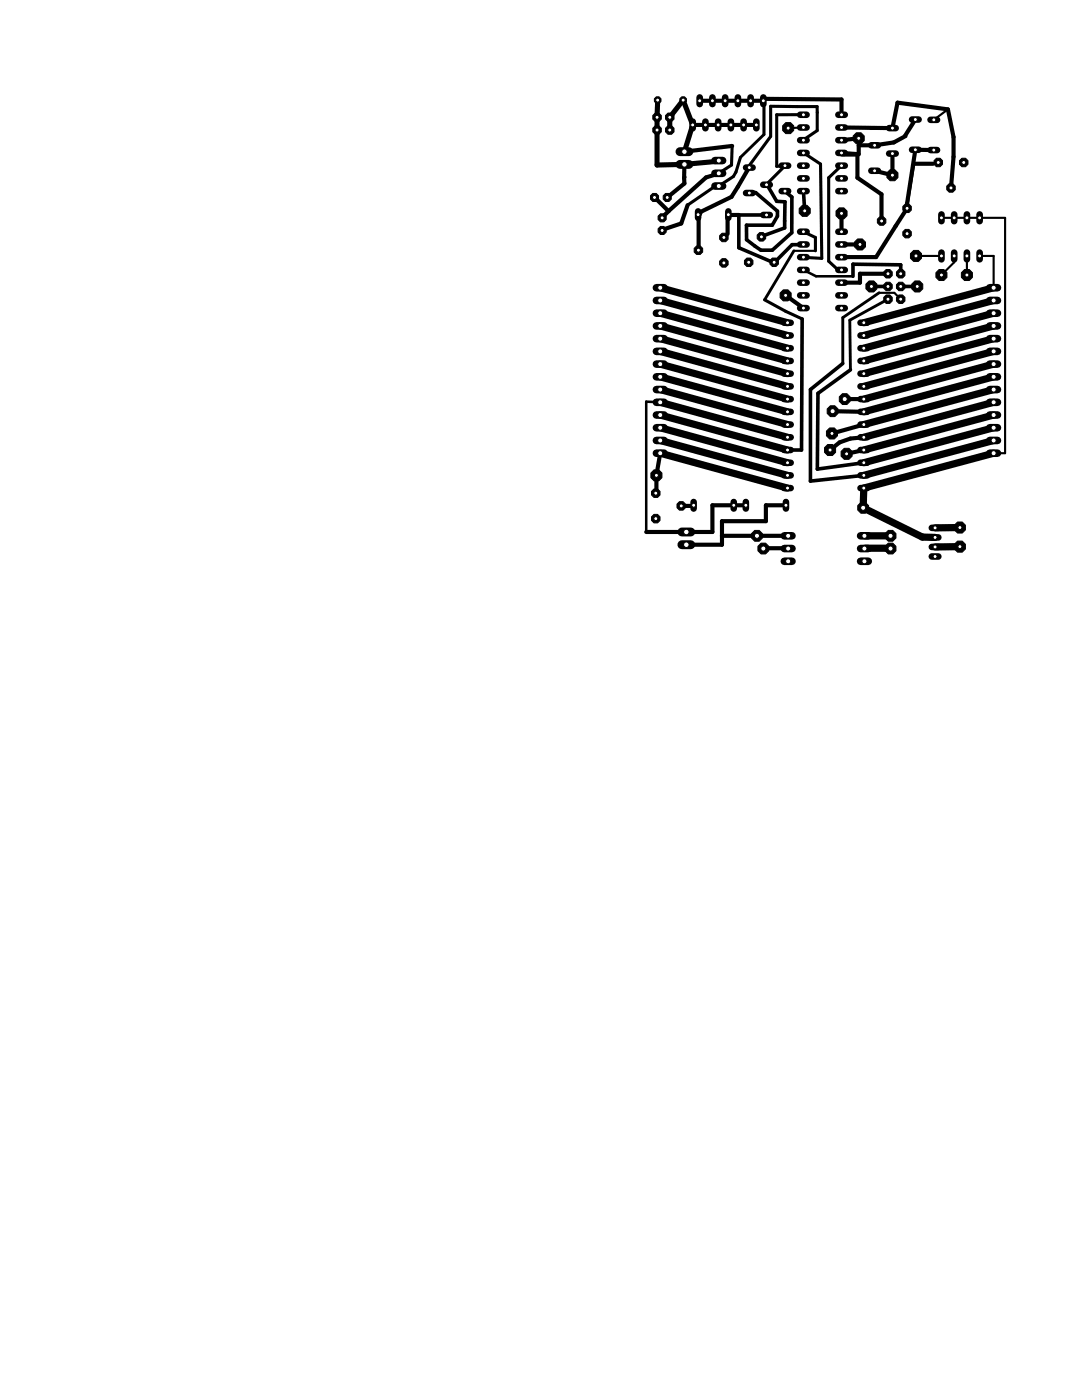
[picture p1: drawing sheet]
<svg xmlns="http://www.w3.org/2000/svg" width="216mm" height="279mm" viewBox="0 0 216 279" stroke-linecap="round" stroke-linejoin="round" font-family="sans-serif">
<g fill="none" stroke="#000" stroke-width="1.4">
<path d="M131.7 60l25.4 7M131.7 57.4l25.4 7M198.3 60l-25.9 7M198.3 57.4l-25.9 7M131.7 77.7l25.4 7M131.7 75.2l25.4 7M131.7 72.7l25.4 7M131.7 70.1l25.4 7M131.7 67.6l25.4 7M131.7 65l25.4 7M131.7 62.5l25.4 7M198.3 77.7l-25.9 7"/>
<path d="M198.3 72.7l-25.9 7M198.3 70.1l-25.9 7M198.3 67.6l-25.9 7M198.3 65l-25.9 7M198.3 62.5l-25.9 7M198.3 75.2l-25.9 7M131.7 87.9l25.4 7M131.7 85.4l25.4 7M131.7 82.8l25.4 7M131.7 90.4l25.4 7M131.7 80.3l25.4 7M198.3 87.9l-25.9 7"/>
<path d="M198.3 85.4l-25.9 7M198.3 82.8l-25.9 7M198.3 80.3l-25.9 7M198.3 90.4l-25.9 7-.2 3.9 11.8 5.9 2.6 .1M172.6 109.4h5.1M172.6 106.9h5.1M191.5 105.3h-4.9M191.5 109.1l-4.9 .1"/>
</g>
<path d="M153.1 37l1.9 3.2 1.6 .1v5.2l-4.7 1.8M156.7 38.3l1.3 1v7.1l-3.9 3.5h-2.3l-2.8-2.1-.1-2.9h5.2l1-1.8v-1l-4.3-3.7h-1.5l.2 .1M160.3 38.1l.3 4M153 42.9h-5.6v6.5l6.7 2.9M160.2 48.8h-2.1l-3.5 3.5M173.9 57.2h3.3M179.7 54.6v-1.7l-9.5-.2v2.4M179.7 57.2h3.3M160.1 63.6l-.2 26.2h-2.8M168.2 72.5l-6.5 5.2v18.3l10.7-1.1M169.7 73.8l-6.5 4.7-.1 15.1 9.3-1.2" fill="none" stroke="#000" stroke-width=".72"/>
<g fill="none" stroke="#000" stroke-width=".61">
<path d="M152.4 19.7v7.1M136.7 35.3l-.2 .2M143.4 37.3h-.9l-5.3 3.6M143.4 32v.2M146.1 29.1l-.1 3.8-2.6 1.7M147.7 31.4l-.8 2.9-.6 .9-2.9 1.9M156.6 33.2l-3.6 3.6M160.2 22.9h-5.2v10.3l1.6-.1M160.4 27.9l2.7-1.8-.1-4.8-9.2-.1v6l-4.5 6.1M160.4 30.5l3.3 2.2 .3 18.9-3.5-.2M167.8 33.2l-2.4 2.3v16.6l1.7 1.7M180.6 27.1l.1 .1"/>
<path d="M152.6 59.8l4.2 2.3 3.3 1.5M160.3 46.2l2.4 1.2v2.7"/>
</g>
<path d="M152.4 26.8l-4.7 4.6M158.4 50.1l-5.8 9.7M175.4 58.4l-7.2 5v9.1M177.2 59.7l-7.6 4.2 .1 9.9" fill="none" stroke="#000" stroke-width=".57"/>
<g fill="none" stroke="#000" stroke-width=".42">
<path d="M152.4 19.7l-.1 .4M130.6 39.4h.1M143.4 37.1v.2M143.4 34.6h.1M149.1 33.3l.4 .1-.2-.1M153 36.8l.1 .2M156.6 38.1l.1 .2M156.7 33l-.1 .2M160.2 22.9h.1M160.3 25.4l-3 .2M160.3 30.5h.1M160.4 27.9l-.1 .1"/>
<path d="M167.8 25.4h.1M167.9 30.5l.1 .3M167.9 33.1l-.1 .1M178.1 25.6l-4.4 .1M182.4 32.7l-1.4 8.9M187.2 32.4l-1 .3M189.1 21.8l-2.8 2.1M132.1 45.9v.1M132.1 43.4v.1M139.4 42.9l-.1-.1 .3 .1M139.4 49.8v.1M145.2 46.7l-.7 .6"/>
<path d="M145.3 42.8l.2 .1M154.1 52.3h.5M158.4 50.1h4.3M160.3 48.8h-.1M160.3 51.3l.2 .1M167.1 53.8l.8 .1M168 51.3h-.1M175.4 58.4h3.1l1.2 1.3M175.9 44v.1M182.8 51.1h5.1M187.9 43.5h12.7v46.9h-2.3M190.4 51.1v1.2l-2.5 2.6"/>
<path d="M192.9 51.1v3.8M195.5 51.1h2.8v6.3M168.6 79.5v.2M198.3 72.7l.2 .1M130.9 98.4h.1M138.4 100.8v.2M146.4 100.8h2.4M151 106.9h.1M152.4 109.4l-.1 .1M157.2 106.9h.1M157.2 109.4l.1 .1M172.5 106.9h.1"/>
<path d="M172.6 109.4l-.1 .1M177.7 106.9v.1M177.7 109.4v.1"/>
</g>
<g fill="none" stroke="#000" stroke-width=".83">
<path d="M152.4 19.7l15.5 .2v3M130.7 39.4l2.7 2.7M136.6 32.8v3.8l-3.5 2.8M138.2 24.9h12.7M139.6 20.1h12.7M143.4 34.6l-2.5 .8-7.5 6.7M146.1 29.1l-9.5 1.2M149.1 33.3v.7l-3.1 5.3-6.2 3-.2 .6M167.8 25.4l10.3 .2 1-5.1 10 1.3 1.2 5.5v4l-.5 6.2M168 30.8h3.1v4.7l4.8 3.3v5.2M171.3 27.6l-3.4 .4M178.1 30.6v4.4l-3.6-.9"/>
<path d="M180.7 27.2l-2.3 1.2-3.9 .6h-3.2v1.8l-3.4-.3M182.4 32.7h3.8M182.6 23.9l-2 3.2M186.3 30l-3.7-.1-1.6 10.7v1l-6.2 9.7h-6.8M133.4 42.1l-1.3 1.3M137.2 40.9l-1.3 3.7-3.8 1.3M139.4 42.9v6.9M144.5 47.3l-.1 .1M145.3 42.8l-.1 .1v3.8M145.5 42.9h1.9M156.8 58.9l3.5 2.6M167.9 42.6v3.6"/>
<path d="M167.9 48.8h3.7M177.2 54.6h-5.6v1.8h-3.7M168.6 79.7h3.8M131 95v3.4M131.7 90.4l-.7 4.5M166.1 82.1l6.3 .1M172.4 84.7l-6.4 1.8M172.4 89.8l-3.5 .8M172.4 87.3l-2.7 .2-2.2 .8-1.9 1.5M135.9 101h2.5M144.1 106.9h6.9M148.8 100.8h-6.6v5.4h-13.3"/>
<path d="M151.1 106.9h6.1M152.4 109.4h4.8M156.8 100.8h-4v3.2h-8.7v4.7h-7.2"/>
</g>
<path d="M131.2 20l-.1 12.9 5.5-.1 6.8-.6M133.6 26v-2.6l2.7-3.4 1.9 4.9-1.6 5.4" fill="none" stroke="#000" stroke-width="1"/>
<path d="M160.3 53.9l2.5 1.2h7.4M131.7 80.3l-2.8-.1v26" fill="none" stroke="#000" stroke-width=".51"/>
<circle cx="133.1" cy="39.4" r=".87" fill="#000" stroke="#000" stroke-width=".2"/>
<circle cx="133.1" cy="39.4" r=".4" fill="#fff" stroke="#000" stroke-width=".2"/>
<circle cx="130.6" cy="39.4" r=".87" fill="#000" stroke="#000" stroke-width=".2"/>
<circle cx="130.6" cy="39.4" r=".4" fill="#fff" stroke="#000" stroke-width=".2"/>
<circle cx="132.1" cy="43.5" r=".87" fill="#000" stroke="#000" stroke-width=".2"/>
<circle cx="132.1" cy="43.5" r=".4" fill="#fff" stroke="#000" stroke-width=".2"/>
<circle cx="132.1" cy="46" r=".87" fill="#000" stroke="#000" stroke-width=".2"/>
<circle cx="132.1" cy="46" r=".4" fill="#fff" stroke="#000" stroke-width=".2"/>
<circle cx="131.2" cy="20" r=".71" fill="#000" stroke="#000" stroke-width=".2"/>
<circle cx="131.2" cy="20" r=".4" fill="#fff" stroke="#000" stroke-width=".2"/>
<circle cx="136.3" cy="20" r=".71" fill="#000" stroke="#000" stroke-width=".2"/>
<circle cx="136.3" cy="20" r=".4" fill="#fff" stroke="#000" stroke-width=".2"/>
<path d="M159.7 46.2h1.3" fill="none" stroke="#000" stroke-width="1.3"/>
<circle cx="160.3" cy="46.2" r=".4" fill="#fff" stroke="#000" stroke-width=".2"/>
<path d="M167.3 46.2h1.3" fill="none" stroke="#000" stroke-width="1.3"/>
<circle cx="167.9" cy="46.2" r=".4" fill="#fff" stroke="#000" stroke-width=".2"/>
<path d="M159.7 48.8h1.3" fill="none" stroke="#000" stroke-width="1.3"/>
<circle cx="160.3" cy="48.8" r=".4" fill="#fff" stroke="#000" stroke-width=".2"/>
<path d="M159.7 51.3h1.3" fill="none" stroke="#000" stroke-width="1.3"/>
<circle cx="160.3" cy="51.3" r=".4" fill="#fff" stroke="#000" stroke-width=".2"/>
<path d="M159.7 53.9h1.3" fill="none" stroke="#000" stroke-width="1.3"/>
<circle cx="160.3" cy="53.9" r=".4" fill="#fff" stroke="#000" stroke-width=".2"/>
<path d="M159.7 56.4h1.3" fill="none" stroke="#000" stroke-width="1.3"/>
<circle cx="160.3" cy="56.4" r=".4" fill="#fff" stroke="#000" stroke-width=".2"/>
<path d="M159.7 58.9h1.3" fill="none" stroke="#000" stroke-width="1.3"/>
<circle cx="160.3" cy="58.9" r=".4" fill="#fff" stroke="#000" stroke-width=".2"/>
<path d="M159.7 61.5h1.3" fill="none" stroke="#000" stroke-width="1.3"/>
<circle cx="160.3" cy="61.5" r=".4" fill="#fff" stroke="#000" stroke-width=".2"/>
<path d="M167.3 48.8h1.3" fill="none" stroke="#000" stroke-width="1.3"/>
<circle cx="167.9" cy="48.8" r=".4" fill="#fff" stroke="#000" stroke-width=".2"/>
<path d="M167.3 51.3h1.3" fill="none" stroke="#000" stroke-width="1.3"/>
<circle cx="167.9" cy="51.3" r=".4" fill="#fff" stroke="#000" stroke-width=".2"/>
<path d="M167.3 53.9h1.3" fill="none" stroke="#000" stroke-width="1.3"/>
<circle cx="167.9" cy="53.9" r=".4" fill="#fff" stroke="#000" stroke-width=".2"/>
<path d="M167.3 56.4h1.3" fill="none" stroke="#000" stroke-width="1.3"/>
<circle cx="167.9" cy="56.4" r=".4" fill="#fff" stroke="#000" stroke-width=".2"/>
<path d="M167.3 58.9h1.3" fill="none" stroke="#000" stroke-width="1.3"/>
<circle cx="167.9" cy="58.9" r=".4" fill="#fff" stroke="#000" stroke-width=".2"/>
<path d="M167.3 61.5h1.3" fill="none" stroke="#000" stroke-width="1.3"/>
<circle cx="167.9" cy="61.5" r=".4" fill="#fff" stroke="#000" stroke-width=".2"/>
<path d="M142.7 32h1.5" fill="none" stroke="#000" stroke-width="1.5"/>
<circle cx="143.4" cy="32" r=".51" fill="#fff" stroke="#000" stroke-width=".2"/>
<path d="M142.7 34.6h1.5" fill="none" stroke="#000" stroke-width="1.5"/>
<circle cx="143.4" cy="34.6" r=".51" fill="#fff" stroke="#000" stroke-width=".2"/>
<path d="M142.7 37.1h1.5" fill="none" stroke="#000" stroke-width="1.5"/>
<circle cx="143.4" cy="37.1" r=".51" fill="#fff" stroke="#000" stroke-width=".2"/>
<circle cx="177.7" cy="106.9" r="1.17" fill="#000" stroke="#000" stroke-width=".2"/>
<circle cx="177.7" cy="106.9" r=".51" fill="#fff" stroke="#000" stroke-width=".2"/>
<circle cx="177.7" cy="109.5" r="1.17" fill="#000" stroke="#000" stroke-width=".2"/>
<circle cx="177.7" cy="109.5" r=".51" fill="#fff" stroke="#000" stroke-width=".2"/>
<circle cx="152.3" cy="109.5" r="1.17" fill="#000" stroke="#000" stroke-width=".2"/>
<circle cx="152.3" cy="109.5" r=".51" fill="#fff" stroke="#000" stroke-width=".2"/>
<circle cx="151" cy="106.9" r="1.17" fill="#000" stroke="#000" stroke-width=".2"/>
<circle cx="151" cy="106.9" r=".51" fill="#fff" stroke="#000" stroke-width=".2"/>
<path d="M156 33.1h1.3" fill="none" stroke="#000" stroke-width="1.3"/>
<circle cx="156.6" cy="33.1" r=".4" fill="#fff" stroke="#000" stroke-width=".2"/>
<path d="M156 38.1h1.3" fill="none" stroke="#000" stroke-width="1.3"/>
<circle cx="156.6" cy="38.1" r=".4" fill="#fff" stroke="#000" stroke-width=".2"/>
<path d="M148.9 38.5h1.3" fill="none" stroke="#000" stroke-width="1.3"/>
<circle cx="149.5" cy="38.5" r=".4" fill="#fff" stroke="#000" stroke-width=".2"/>
<path d="M148.9 33.4h1.3" fill="none" stroke="#000" stroke-width="1.3"/>
<circle cx="149.5" cy="33.4" r=".4" fill="#fff" stroke="#000" stroke-width=".2"/>
<path d="M152.3 36.9h1.3" fill="none" stroke="#000" stroke-width="1.3"/>
<circle cx="153" cy="36.9" r=".4" fill="#fff" stroke="#000" stroke-width=".2"/>
<path d="M152.3 42.9h1.3" fill="none" stroke="#000" stroke-width="1.3"/>
<circle cx="153" cy="42.9" r=".4" fill="#fff" stroke="#000" stroke-width=".2"/>
<path d="M145.3 42.2v1.3" fill="none" stroke="#000" stroke-width="1.3"/>
<circle cx="145.3" cy="42.8" r=".4" fill="#fff" stroke="#000" stroke-width=".2"/>
<path d="M139.3 42.2v1.3" fill="none" stroke="#000" stroke-width="1.3"/>
<circle cx="139.3" cy="42.8" r=".4" fill="#fff" stroke="#000" stroke-width=".2"/>
<path d="M182 29.9h1.3" fill="none" stroke="#000" stroke-width="1.3"/>
<circle cx="182.6" cy="29.9" r=".4" fill="#fff" stroke="#000" stroke-width=".2"/>
<path d="M182 23.9h1.3" fill="none" stroke="#000" stroke-width="1.3"/>
<circle cx="182.6" cy="23.9" r=".4" fill="#fff" stroke="#000" stroke-width=".2"/>
<circle cx="149.4" cy="52.3" r=".92" fill="#000" stroke="#000" stroke-width=".2"/>
<circle cx="149.4" cy="52.3" r=".4" fill="#fff" stroke="#000" stroke-width=".2"/>
<circle cx="154.5" cy="52.3" r=".92" fill="#000" stroke="#000" stroke-width=".2"/>
<circle cx="154.5" cy="52.3" r=".4" fill="#fff" stroke="#000" stroke-width=".2"/>
<circle cx="151.9" cy="47.3" r=".92" fill="#000" stroke="#000" stroke-width=".2"/>
<circle cx="151.9" cy="47.3" r=".4" fill="#fff" stroke="#000" stroke-width=".2"/>
<circle cx="144.4" cy="52.5" r=".92" fill="#000" stroke="#000" stroke-width=".2"/>
<circle cx="144.4" cy="52.5" r=".4" fill="#fff" stroke="#000" stroke-width=".2"/>
<circle cx="144.4" cy="47.4" r=".92" fill="#000" stroke="#000" stroke-width=".2"/>
<circle cx="144.4" cy="47.4" r=".4" fill="#fff" stroke="#000" stroke-width=".2"/>
<circle cx="139.4" cy="49.9" r=".92" fill="#000" stroke="#000" stroke-width=".2"/>
<circle cx="139.4" cy="49.9" r=".4" fill="#fff" stroke="#000" stroke-width=".2"/>
<path d="M177.4 30.6h1.3" fill="none" stroke="#000" stroke-width="1.3"/>
<circle cx="178.1" cy="30.6" r=".4" fill="#fff" stroke="#000" stroke-width=".2"/>
<path d="M177.4 25.6h1.3" fill="none" stroke="#000" stroke-width="1.3"/>
<circle cx="178.1" cy="25.6" r=".4" fill="#fff" stroke="#000" stroke-width=".2"/>
<path d="M173.9 34.1h1.3" fill="none" stroke="#000" stroke-width="1.3"/>
<circle cx="174.5" cy="34.1" r=".4" fill="#fff" stroke="#000" stroke-width=".2"/>
<path d="M173.9 29h1.3" fill="none" stroke="#000" stroke-width="1.3"/>
<circle cx="174.5" cy="29" r=".4" fill="#fff" stroke="#000" stroke-width=".2"/>
<path d="M185.7 23.9h1.3" fill="none" stroke="#000" stroke-width="1.3"/>
<circle cx="186.3" cy="23.9" r=".4" fill="#fff" stroke="#000" stroke-width=".2"/>
<path d="M185.7 30h1.3" fill="none" stroke="#000" stroke-width="1.3"/>
<circle cx="186.3" cy="30" r=".4" fill="#fff" stroke="#000" stroke-width=".2"/>
<circle cx="192.3" cy="32.4" r=".92" fill="#000" stroke="#000" stroke-width=".2"/>
<circle cx="192.3" cy="32.4" r=".4" fill="#fff" stroke="#000" stroke-width=".2"/>
<circle cx="187.2" cy="32.4" r=".92" fill="#000" stroke="#000" stroke-width=".2"/>
<circle cx="187.2" cy="32.4" r=".4" fill="#fff" stroke="#000" stroke-width=".2"/>
<circle cx="189.8" cy="37.5" r=".92" fill="#000" stroke="#000" stroke-width=".2"/>
<circle cx="189.8" cy="37.5" r=".4" fill="#fff" stroke="#000" stroke-width=".2"/>
<circle cx="181" cy="46.6" r=".92" fill="#000" stroke="#000" stroke-width=".2"/>
<circle cx="181" cy="46.6" r=".4" fill="#fff" stroke="#000" stroke-width=".2"/>
<circle cx="181" cy="41.6" r=".92" fill="#000" stroke="#000" stroke-width=".2"/>
<circle cx="181" cy="41.6" r=".4" fill="#fff" stroke="#000" stroke-width=".2"/>
<circle cx="175.9" cy="44.1" r=".92" fill="#000" stroke="#000" stroke-width=".2"/>
<circle cx="175.9" cy="44.1" r=".4" fill="#fff" stroke="#000" stroke-width=".2"/>
<path d="M156.5 112h1.5" fill="none" stroke="#000" stroke-width="1.5"/>
<circle cx="157.3" cy="112" r=".51" fill="#fff" stroke="#000" stroke-width=".2"/>
<path d="M156.5 109.5h1.5" fill="none" stroke="#000" stroke-width="1.5"/>
<circle cx="157.3" cy="109.5" r=".51" fill="#fff" stroke="#000" stroke-width=".2"/>
<path d="M156.5 106.9h1.5" fill="none" stroke="#000" stroke-width="1.5"/>
<circle cx="157.3" cy="106.9" r=".51" fill="#fff" stroke="#000" stroke-width=".2"/>
<path d="M171.7 106.9h1.5" fill="none" stroke="#000" stroke-width="1.5"/>
<circle cx="172.5" cy="106.9" r=".51" fill="#fff" stroke="#000" stroke-width=".2"/>
<path d="M171.7 109.5h1.5" fill="none" stroke="#000" stroke-width="1.5"/>
<circle cx="172.5" cy="109.5" r=".51" fill="#fff" stroke="#000" stroke-width=".2"/>
<path d="M171.7 112h1.5" fill="none" stroke="#000" stroke-width="1.5"/>
<circle cx="172.5" cy="112" r=".51" fill="#fff" stroke="#000" stroke-width=".2"/>
<circle cx="166.1" cy="82.1" r="1.17" fill="#000" stroke="#000" stroke-width=".2"/>
<circle cx="166.1" cy="82.1" r=".51" fill="#fff" stroke="#000" stroke-width=".2"/>
<circle cx="168.6" cy="79.7" r="1.17" fill="#000" stroke="#000" stroke-width=".2"/>
<circle cx="168.6" cy="79.7" r=".51" fill="#fff" stroke="#000" stroke-width=".2"/>
<circle cx="172.2" cy="101.3" r="1.17" fill="#000" stroke="#000" stroke-width=".2"/>
<circle cx="172.2" cy="101.3" r=".51" fill="#fff" stroke="#000" stroke-width=".2"/>
<path d="M159.7 22.9h1.3" fill="none" stroke="#000" stroke-width="1.3"/>
<circle cx="160.3" cy="22.9" r=".4" fill="#fff" stroke="#000" stroke-width=".2"/>
<path d="M167.3 22.9h1.3" fill="none" stroke="#000" stroke-width="1.3"/>
<circle cx="167.9" cy="22.9" r=".4" fill="#fff" stroke="#000" stroke-width=".2"/>
<path d="M159.7 25.4h1.3" fill="none" stroke="#000" stroke-width="1.3"/>
<circle cx="160.3" cy="25.4" r=".4" fill="#fff" stroke="#000" stroke-width=".2"/>
<path d="M159.7 28h1.3" fill="none" stroke="#000" stroke-width="1.3"/>
<circle cx="160.3" cy="28" r=".4" fill="#fff" stroke="#000" stroke-width=".2"/>
<path d="M159.7 30.5h1.3" fill="none" stroke="#000" stroke-width="1.3"/>
<circle cx="160.3" cy="30.5" r=".4" fill="#fff" stroke="#000" stroke-width=".2"/>
<path d="M159.7 33.1h1.3" fill="none" stroke="#000" stroke-width="1.3"/>
<circle cx="160.3" cy="33.1" r=".4" fill="#fff" stroke="#000" stroke-width=".2"/>
<path d="M159.7 35.6h1.3" fill="none" stroke="#000" stroke-width="1.3"/>
<circle cx="160.3" cy="35.6" r=".4" fill="#fff" stroke="#000" stroke-width=".2"/>
<path d="M159.7 38.1h1.3" fill="none" stroke="#000" stroke-width="1.3"/>
<circle cx="160.3" cy="38.1" r=".4" fill="#fff" stroke="#000" stroke-width=".2"/>
<path d="M167.3 25.4h1.3" fill="none" stroke="#000" stroke-width="1.3"/>
<circle cx="167.9" cy="25.4" r=".4" fill="#fff" stroke="#000" stroke-width=".2"/>
<path d="M167.3 28h1.3" fill="none" stroke="#000" stroke-width="1.3"/>
<circle cx="167.9" cy="28" r=".4" fill="#fff" stroke="#000" stroke-width=".2"/>
<path d="M167.3 30.5h1.3" fill="none" stroke="#000" stroke-width="1.3"/>
<circle cx="167.9" cy="30.5" r=".4" fill="#fff" stroke="#000" stroke-width=".2"/>
<path d="M167.3 33.1h1.3" fill="none" stroke="#000" stroke-width="1.3"/>
<circle cx="167.9" cy="33.1" r=".4" fill="#fff" stroke="#000" stroke-width=".2"/>
<path d="M167.3 35.6h1.3" fill="none" stroke="#000" stroke-width="1.3"/>
<circle cx="167.9" cy="35.6" r=".4" fill="#fff" stroke="#000" stroke-width=".2"/>
<path d="M167.3 38.1h1.3" fill="none" stroke="#000" stroke-width="1.3"/>
<circle cx="167.9" cy="38.1" r=".4" fill="#fff" stroke="#000" stroke-width=".2"/>
<path d="M138.2 24.3v1.3" fill="none" stroke="#000" stroke-width="1.3"/>
<circle cx="138.2" cy="24.9" r=".4" fill="#fff" stroke="#000" stroke-width=".2"/>
<path d="M140.8 24.3v1.3" fill="none" stroke="#000" stroke-width="1.3"/>
<circle cx="140.8" cy="24.9" r=".4" fill="#fff" stroke="#000" stroke-width=".2"/>
<path d="M143.3 24.3v1.3" fill="none" stroke="#000" stroke-width="1.3"/>
<circle cx="143.3" cy="24.9" r=".4" fill="#fff" stroke="#000" stroke-width=".2"/>
<path d="M145.8 24.3v1.3" fill="none" stroke="#000" stroke-width="1.3"/>
<circle cx="145.8" cy="24.9" r=".4" fill="#fff" stroke="#000" stroke-width=".2"/>
<path d="M148.4 24.3v1.3" fill="none" stroke="#000" stroke-width="1.3"/>
<circle cx="148.4" cy="24.9" r=".4" fill="#fff" stroke="#000" stroke-width=".2"/>
<path d="M150.9 24.3v1.3" fill="none" stroke="#000" stroke-width="1.3"/>
<circle cx="150.9" cy="24.9" r=".4" fill="#fff" stroke="#000" stroke-width=".2"/>
<circle cx="179.7" cy="59.7" r=".92" fill="#000" stroke="#000" stroke-width=".2"/>
<circle cx="179.7" cy="59.7" r=".4" fill="#fff" stroke="#000" stroke-width=".2"/>
<circle cx="177.2" cy="59.7" r=".92" fill="#000" stroke="#000" stroke-width=".2"/>
<circle cx="177.2" cy="59.7" r=".4" fill="#fff" stroke="#000" stroke-width=".2"/>
<circle cx="179.7" cy="57.2" r=".92" fill="#000" stroke="#000" stroke-width=".2"/>
<circle cx="179.7" cy="57.2" r=".4" fill="#fff" stroke="#000" stroke-width=".2"/>
<circle cx="177.2" cy="57.2" r=".92" fill="#000" stroke="#000" stroke-width=".2"/>
<circle cx="177.2" cy="57.2" r=".4" fill="#fff" stroke="#000" stroke-width=".2"/>
<circle cx="179.7" cy="54.6" r=".92" fill="#000" stroke="#000" stroke-width=".2"/>
<circle cx="179.7" cy="54.6" r=".4" fill="#fff" stroke="#000" stroke-width=".2"/>
<circle cx="177.2" cy="54.6" r=".92" fill="#000" stroke="#000" stroke-width=".2"/>
<circle cx="177.2" cy="54.6" r=".4" fill="#fff" stroke="#000" stroke-width=".2"/>
<path d="M156.5 97.4h1.3" fill="none" stroke="#000" stroke-width="1.3"/>
<circle cx="157.1" cy="97.4" r=".4" fill="#fff" stroke="#000" stroke-width=".2"/>
<path d="M156.5 94.9h1.3" fill="none" stroke="#000" stroke-width="1.3"/>
<circle cx="157.1" cy="94.9" r=".4" fill="#fff" stroke="#000" stroke-width=".2"/>
<path d="M156.5 92.4h1.3" fill="none" stroke="#000" stroke-width="1.3"/>
<circle cx="157.1" cy="92.4" r=".4" fill="#fff" stroke="#000" stroke-width=".2"/>
<path d="M156.5 89.8h1.3" fill="none" stroke="#000" stroke-width="1.3"/>
<circle cx="157.1" cy="89.8" r=".4" fill="#fff" stroke="#000" stroke-width=".2"/>
<path d="M156.5 87.3h1.3" fill="none" stroke="#000" stroke-width="1.3"/>
<circle cx="157.1" cy="87.3" r=".4" fill="#fff" stroke="#000" stroke-width=".2"/>
<path d="M156.5 84.7h1.3" fill="none" stroke="#000" stroke-width="1.3"/>
<circle cx="157.1" cy="84.7" r=".4" fill="#fff" stroke="#000" stroke-width=".2"/>
<path d="M156.5 82.2h1.3" fill="none" stroke="#000" stroke-width="1.3"/>
<circle cx="157.1" cy="82.2" r=".4" fill="#fff" stroke="#000" stroke-width=".2"/>
<path d="M156.5 79.7h1.3" fill="none" stroke="#000" stroke-width="1.3"/>
<circle cx="157.1" cy="79.7" r=".4" fill="#fff" stroke="#000" stroke-width=".2"/>
<path d="M156.5 77.1h1.3" fill="none" stroke="#000" stroke-width="1.3"/>
<circle cx="157.1" cy="77.1" r=".4" fill="#fff" stroke="#000" stroke-width=".2"/>
<path d="M156.5 74.6h1.3" fill="none" stroke="#000" stroke-width="1.3"/>
<circle cx="157.1" cy="74.6" r=".4" fill="#fff" stroke="#000" stroke-width=".2"/>
<path d="M156.5 72h1.3" fill="none" stroke="#000" stroke-width="1.3"/>
<circle cx="157.1" cy="72" r=".4" fill="#fff" stroke="#000" stroke-width=".2"/>
<path d="M156.5 69.5h1.3" fill="none" stroke="#000" stroke-width="1.3"/>
<circle cx="157.1" cy="69.5" r=".4" fill="#fff" stroke="#000" stroke-width=".2"/>
<path d="M156.5 67h1.3" fill="none" stroke="#000" stroke-width="1.3"/>
<circle cx="157.1" cy="67" r=".4" fill="#fff" stroke="#000" stroke-width=".2"/>
<path d="M156.5 64.4h1.3" fill="none" stroke="#000" stroke-width="1.3"/>
<circle cx="157.1" cy="64.4" r=".4" fill="#fff" stroke="#000" stroke-width=".2"/>
<path d="M171.7 97.4h1.3" fill="none" stroke="#000" stroke-width="1.3"/>
<circle cx="172.4" cy="97.4" r=".4" fill="#fff" stroke="#000" stroke-width=".2"/>
<path d="M171.7 94.9h1.3" fill="none" stroke="#000" stroke-width="1.3"/>
<circle cx="172.4" cy="94.9" r=".4" fill="#fff" stroke="#000" stroke-width=".2"/>
<path d="M171.7 92.4h1.3" fill="none" stroke="#000" stroke-width="1.3"/>
<circle cx="172.4" cy="92.4" r=".4" fill="#fff" stroke="#000" stroke-width=".2"/>
<path d="M171.7 89.8h1.3" fill="none" stroke="#000" stroke-width="1.3"/>
<circle cx="172.4" cy="89.8" r=".4" fill="#fff" stroke="#000" stroke-width=".2"/>
<path d="M171.7 87.3h1.3" fill="none" stroke="#000" stroke-width="1.3"/>
<circle cx="172.4" cy="87.3" r=".4" fill="#fff" stroke="#000" stroke-width=".2"/>
<path d="M171.7 84.7h1.3" fill="none" stroke="#000" stroke-width="1.3"/>
<circle cx="172.4" cy="84.7" r=".4" fill="#fff" stroke="#000" stroke-width=".2"/>
<path d="M171.7 82.2h1.3" fill="none" stroke="#000" stroke-width="1.3"/>
<circle cx="172.4" cy="82.2" r=".4" fill="#fff" stroke="#000" stroke-width=".2"/>
<path d="M171.7 79.7h1.3" fill="none" stroke="#000" stroke-width="1.3"/>
<circle cx="172.4" cy="79.7" r=".4" fill="#fff" stroke="#000" stroke-width=".2"/>
<path d="M171.7 77.1h1.3" fill="none" stroke="#000" stroke-width="1.3"/>
<circle cx="172.4" cy="77.1" r=".4" fill="#fff" stroke="#000" stroke-width=".2"/>
<path d="M171.7 74.6h1.3" fill="none" stroke="#000" stroke-width="1.3"/>
<circle cx="172.4" cy="74.6" r=".4" fill="#fff" stroke="#000" stroke-width=".2"/>
<path d="M171.7 72h1.3" fill="none" stroke="#000" stroke-width="1.3"/>
<circle cx="172.4" cy="72" r=".4" fill="#fff" stroke="#000" stroke-width=".2"/>
<path d="M171.7 69.5h1.3" fill="none" stroke="#000" stroke-width="1.3"/>
<circle cx="172.4" cy="69.5" r=".4" fill="#fff" stroke="#000" stroke-width=".2"/>
<path d="M171.7 67h1.3" fill="none" stroke="#000" stroke-width="1.3"/>
<circle cx="172.4" cy="67" r=".4" fill="#fff" stroke="#000" stroke-width=".2"/>
<path d="M171.7 64.4h1.3" fill="none" stroke="#000" stroke-width="1.3"/>
<circle cx="172.4" cy="64.4" r=".4" fill="#fff" stroke="#000" stroke-width=".2"/>
<path d="M131 85.4h1.5" fill="none" stroke="#000" stroke-width="1.5"/>
<circle cx="131.7" cy="85.4" r=".51" fill="#fff" stroke="#000" stroke-width=".2"/>
<path d="M131 87.9h1.5" fill="none" stroke="#000" stroke-width="1.5"/>
<circle cx="131.7" cy="87.9" r=".51" fill="#fff" stroke="#000" stroke-width=".2"/>
<path d="M131 90.4h1.5" fill="none" stroke="#000" stroke-width="1.5"/>
<circle cx="131.7" cy="90.4" r=".51" fill="#fff" stroke="#000" stroke-width=".2"/>
<path d="M131 82.8h1.5" fill="none" stroke="#000" stroke-width="1.5"/>
<circle cx="131.7" cy="82.8" r=".51" fill="#fff" stroke="#000" stroke-width=".2"/>
<path d="M131 80.3h1.5" fill="none" stroke="#000" stroke-width="1.5"/>
<circle cx="131.7" cy="80.3" r=".51" fill="#fff" stroke="#000" stroke-width=".2"/>
<path d="M131 77.7h1.5" fill="none" stroke="#000" stroke-width="1.5"/>
<circle cx="131.7" cy="77.7" r=".51" fill="#fff" stroke="#000" stroke-width=".2"/>
<path d="M131 75.2h1.5" fill="none" stroke="#000" stroke-width="1.5"/>
<circle cx="131.7" cy="75.2" r=".51" fill="#fff" stroke="#000" stroke-width=".2"/>
<path d="M131 72.7h1.5" fill="none" stroke="#000" stroke-width="1.5"/>
<circle cx="131.7" cy="72.7" r=".51" fill="#fff" stroke="#000" stroke-width=".2"/>
<path d="M131 70.1h1.5" fill="none" stroke="#000" stroke-width="1.5"/>
<circle cx="131.7" cy="70.1" r=".51" fill="#fff" stroke="#000" stroke-width=".2"/>
<path d="M131 67.6h1.5" fill="none" stroke="#000" stroke-width="1.5"/>
<circle cx="131.7" cy="67.6" r=".51" fill="#fff" stroke="#000" stroke-width=".2"/>
<path d="M131 65h1.5" fill="none" stroke="#000" stroke-width="1.5"/>
<circle cx="131.7" cy="65" r=".51" fill="#fff" stroke="#000" stroke-width=".2"/>
<path d="M131 62.5h1.5" fill="none" stroke="#000" stroke-width="1.5"/>
<circle cx="131.7" cy="62.5" r=".51" fill="#fff" stroke="#000" stroke-width=".2"/>
<path d="M131 60h1.5" fill="none" stroke="#000" stroke-width="1.5"/>
<circle cx="131.7" cy="60" r=".51" fill="#fff" stroke="#000" stroke-width=".2"/>
<path d="M131 57.4h1.5" fill="none" stroke="#000" stroke-width="1.5"/>
<circle cx="131.7" cy="57.4" r=".51" fill="#fff" stroke="#000" stroke-width=".2"/>
<path d="M197.5 62.5h1.5" fill="none" stroke="#000" stroke-width="1.5"/>
<circle cx="198.3" cy="62.5" r=".51" fill="#fff" stroke="#000" stroke-width=".2"/>
<path d="M197.5 60h1.5" fill="none" stroke="#000" stroke-width="1.5"/>
<circle cx="198.3" cy="60" r=".51" fill="#fff" stroke="#000" stroke-width=".2"/>
<path d="M197.5 57.4h1.5" fill="none" stroke="#000" stroke-width="1.5"/>
<circle cx="198.3" cy="57.4" r=".51" fill="#fff" stroke="#000" stroke-width=".2"/>
<path d="M197.5 65h1.5" fill="none" stroke="#000" stroke-width="1.5"/>
<circle cx="198.3" cy="65" r=".51" fill="#fff" stroke="#000" stroke-width=".2"/>
<path d="M197.5 67.6h1.5" fill="none" stroke="#000" stroke-width="1.5"/>
<circle cx="198.3" cy="67.6" r=".51" fill="#fff" stroke="#000" stroke-width=".2"/>
<path d="M197.5 70.1h1.5" fill="none" stroke="#000" stroke-width="1.5"/>
<circle cx="198.3" cy="70.1" r=".51" fill="#fff" stroke="#000" stroke-width=".2"/>
<path d="M197.5 72.7h1.5" fill="none" stroke="#000" stroke-width="1.5"/>
<circle cx="198.3" cy="72.7" r=".51" fill="#fff" stroke="#000" stroke-width=".2"/>
<path d="M197.5 75.2h1.5" fill="none" stroke="#000" stroke-width="1.5"/>
<circle cx="198.3" cy="75.2" r=".51" fill="#fff" stroke="#000" stroke-width=".2"/>
<path d="M197.5 77.7h1.5" fill="none" stroke="#000" stroke-width="1.5"/>
<circle cx="198.3" cy="77.7" r=".51" fill="#fff" stroke="#000" stroke-width=".2"/>
<path d="M197.5 80.3h1.5" fill="none" stroke="#000" stroke-width="1.5"/>
<circle cx="198.3" cy="80.3" r=".51" fill="#fff" stroke="#000" stroke-width=".2"/>
<path d="M197.5 82.8h1.5" fill="none" stroke="#000" stroke-width="1.5"/>
<circle cx="198.3" cy="82.8" r=".51" fill="#fff" stroke="#000" stroke-width=".2"/>
<path d="M197.5 85.4h1.5" fill="none" stroke="#000" stroke-width="1.5"/>
<circle cx="198.3" cy="85.4" r=".51" fill="#fff" stroke="#000" stroke-width=".2"/>
<path d="M197.5 87.9h1.5" fill="none" stroke="#000" stroke-width="1.5"/>
<circle cx="198.3" cy="87.9" r=".51" fill="#fff" stroke="#000" stroke-width=".2"/>
<path d="M197.5 90.4h1.5" fill="none" stroke="#000" stroke-width="1.5"/>
<circle cx="198.3" cy="90.4" r=".51" fill="#fff" stroke="#000" stroke-width=".2"/>
<path d="M152.3 19.5v1.3" fill="none" stroke="#000" stroke-width="1.3"/>
<circle cx="152.3" cy="20.1" r=".4" fill="#fff" stroke="#000" stroke-width=".2"/>
<path d="M149.8 19.5v1.3" fill="none" stroke="#000" stroke-width="1.3"/>
<circle cx="149.8" cy="20.1" r=".4" fill="#fff" stroke="#000" stroke-width=".2"/>
<path d="M147.2 19.5v1.3" fill="none" stroke="#000" stroke-width="1.3"/>
<circle cx="147.2" cy="20.1" r=".4" fill="#fff" stroke="#000" stroke-width=".2"/>
<path d="M144.7 19.5v1.3" fill="none" stroke="#000" stroke-width="1.3"/>
<circle cx="144.7" cy="20.1" r=".4" fill="#fff" stroke="#000" stroke-width=".2"/>
<path d="M142.2 19.5v1.3" fill="none" stroke="#000" stroke-width="1.3"/>
<circle cx="142.2" cy="20.1" r=".4" fill="#fff" stroke="#000" stroke-width=".2"/>
<path d="M139.6 19.5v1.3" fill="none" stroke="#000" stroke-width="1.3"/>
<circle cx="139.6" cy="20.1" r=".4" fill="#fff" stroke="#000" stroke-width=".2"/>
<circle cx="131" cy="94.9" r="1.2" fill="#000" stroke="#000" stroke-width=".2"/>
<circle cx="131" cy="94.9" r=".4" fill="#fff" stroke="#000" stroke-width=".2"/>
<circle cx="167.9" cy="42.6" r="1.2" fill="#000" stroke="#000" stroke-width=".2"/>
<circle cx="167.9" cy="42.6" r=".4" fill="#fff" stroke="#000" stroke-width=".2"/>
<circle cx="160.6" cy="42.1" r="1.2" fill="#000" stroke="#000" stroke-width=".2"/>
<circle cx="160.6" cy="42.1" r=".4" fill="#fff" stroke="#000" stroke-width=".2"/>
<circle cx="156.8" cy="58.9" r="1.2" fill="#000" stroke="#000" stroke-width=".2"/>
<circle cx="156.8" cy="58.9" r=".4" fill="#fff" stroke="#000" stroke-width=".2"/>
<circle cx="178.1" cy="35" r="1.2" fill="#000" stroke="#000" stroke-width=".2"/>
<circle cx="178.1" cy="35" r=".4" fill="#fff" stroke="#000" stroke-width=".2"/>
<circle cx="166" cy="86.5" r="1.2" fill="#000" stroke="#000" stroke-width=".2"/>
<circle cx="166" cy="86.5" r=".4" fill="#fff" stroke="#000" stroke-width=".2"/>
<circle cx="171.6" cy="48.8" r="1.2" fill="#000" stroke="#000" stroke-width=".2"/>
<circle cx="171.6" cy="48.8" r=".4" fill="#fff" stroke="#000" stroke-width=".2"/>
<circle cx="157.3" cy="25.6" r="1.2" fill="#000" stroke="#000" stroke-width=".2"/>
<circle cx="157.3" cy="25.6" r=".4" fill="#fff" stroke="#000" stroke-width=".2"/>
<circle cx="171.3" cy="27.6" r="1.2" fill="#000" stroke="#000" stroke-width=".2"/>
<circle cx="171.3" cy="27.6" r=".4" fill="#fff" stroke="#000" stroke-width=".2"/>
<circle cx="183" cy="57.2" r="1.2" fill="#000" stroke="#000" stroke-width=".2"/>
<circle cx="183" cy="57.2" r=".4" fill="#fff" stroke="#000" stroke-width=".2"/>
<circle cx="173.9" cy="57.2" r="1.2" fill="#000" stroke="#000" stroke-width=".2"/>
<circle cx="173.9" cy="57.2" r=".4" fill="#fff" stroke="#000" stroke-width=".2"/>
<path d="M185.9 105.3h1.3" fill="none" stroke="#000" stroke-width="1.3"/>
<circle cx="186.6" cy="105.3" r=".4" fill="#fff" stroke="#000" stroke-width=".2"/>
<path d="M185.9 107.3h1.3" fill="none" stroke="#000" stroke-width="1.3"/>
<circle cx="186.6" cy="107.3" r=".4" fill="#fff" stroke="#000" stroke-width=".2"/>
<path d="M185.9 109.2h1.3" fill="none" stroke="#000" stroke-width="1.3"/>
<circle cx="186.6" cy="109.2" r=".4" fill="#fff" stroke="#000" stroke-width=".2"/>
<path d="M185.9 111.1h1.3" fill="none" stroke="#000" stroke-width="1.3"/>
<circle cx="186.6" cy="111.1" r=".4" fill="#fff" stroke="#000" stroke-width=".2"/>
<circle cx="191.5" cy="105.3" r="1.2" fill="#000" stroke="#000" stroke-width=".2"/>
<circle cx="191.5" cy="105.3" r=".4" fill="#fff" stroke="#000" stroke-width=".2"/>
<circle cx="191.5" cy="109.1" r="1.2" fill="#000" stroke="#000" stroke-width=".2"/>
<circle cx="191.5" cy="109.1" r=".4" fill="#fff" stroke="#000" stroke-width=".2"/>
<circle cx="165.6" cy="89.8" r="1.2" fill="#000" stroke="#000" stroke-width=".2"/>
<circle cx="165.6" cy="89.8" r=".4" fill="#fff" stroke="#000" stroke-width=".2"/>
<circle cx="168.9" cy="90.6" r="1.2" fill="#000" stroke="#000" stroke-width=".2"/>
<circle cx="168.9" cy="90.6" r=".4" fill="#fff" stroke="#000" stroke-width=".2"/>
<path d="M135.7 32.8h1.8" fill="none" stroke="#000" stroke-width="1.8"/>
<circle cx="136.6" cy="32.8" r=".55" fill="#fff" stroke="#000" stroke-width=".2"/>
<path d="M135.7 30.3h1.8" fill="none" stroke="#000" stroke-width="1.8"/>
<circle cx="136.6" cy="30.3" r=".55" fill="#fff" stroke="#000" stroke-width=".2"/>
<path d="M136.1 108.7h1.7" fill="none" stroke="#000" stroke-width="1.8"/>
<circle cx="136.9" cy="108.7" r=".55" fill="#fff" stroke="#000" stroke-width=".2"/>
<path d="M136.1 106.2h1.7" fill="none" stroke="#000" stroke-width="1.8"/>
<circle cx="136.9" cy="106.2" r=".55" fill="#fff" stroke="#000" stroke-width=".2"/>
<path d="M148.8 100.2v1.3" fill="none" stroke="#000" stroke-width="1.3"/>
<circle cx="148.8" cy="100.8" r=".4" fill="#fff" stroke="#000" stroke-width=".2"/>
<path d="M156.8 100.2v1.3" fill="none" stroke="#000" stroke-width="1.3"/>
<circle cx="156.8" cy="100.8" r=".4" fill="#fff" stroke="#000" stroke-width=".2"/>
<path d="M138.4 100.2v1.3" fill="none" stroke="#000" stroke-width="1.3"/>
<circle cx="138.4" cy="100.8" r=".4" fill="#fff" stroke="#000" stroke-width=".2"/>
<path d="M146.4 100.2v1.3" fill="none" stroke="#000" stroke-width="1.3"/>
<circle cx="146.4" cy="100.8" r=".4" fill="#fff" stroke="#000" stroke-width=".2"/>
<circle cx="130.9" cy="98.4" r=".92" fill="#000" stroke="#000" stroke-width=".2"/>
<circle cx="130.9" cy="98.4" r=".4" fill="#fff" stroke="#000" stroke-width=".2"/>
<circle cx="130.9" cy="103.5" r=".92" fill="#000" stroke="#000" stroke-width=".2"/>
<circle cx="130.9" cy="103.5" r=".4" fill="#fff" stroke="#000" stroke-width=".2"/>
<circle cx="135.9" cy="101" r=".92" fill="#000" stroke="#000" stroke-width=".2"/>
<circle cx="135.9" cy="101" r=".4" fill="#fff" stroke="#000" stroke-width=".2"/>
<circle cx="131.1" cy="23.4" r=".92" fill="#000" stroke="#000" stroke-width=".2"/>
<circle cx="131.1" cy="23.4" r=".4" fill="#fff" stroke="#000" stroke-width=".2"/>
<circle cx="133.6" cy="23.4" r=".92" fill="#000" stroke="#000" stroke-width=".2"/>
<circle cx="133.6" cy="23.4" r=".4" fill="#fff" stroke="#000" stroke-width=".2"/>
<circle cx="133.6" cy="26" r=".92" fill="#000" stroke="#000" stroke-width=".2"/>
<circle cx="133.6" cy="26" r=".4" fill="#fff" stroke="#000" stroke-width=".2"/>
<circle cx="131.1" cy="26" r=".92" fill="#000" stroke="#000" stroke-width=".2"/>
<circle cx="131.1" cy="26" r=".4" fill="#fff" stroke="#000" stroke-width=".2"/>
<path d="M195.5 42.8v1.3" fill="none" stroke="#000" stroke-width="1.3"/>
<circle cx="195.5" cy="43.5" r=".4" fill="#fff" stroke="#000" stroke-width=".2"/>
<path d="M192.9 42.8v1.3" fill="none" stroke="#000" stroke-width="1.3"/>
<circle cx="192.9" cy="43.5" r=".4" fill="#fff" stroke="#000" stroke-width=".2"/>
<path d="M192.9 50.4v1.4" fill="none" stroke="#000" stroke-width="1.3"/>
<circle cx="192.9" cy="51.1" r=".4" fill="#fff" stroke="#000" stroke-width=".2"/>
<path d="M195.5 50.4v1.4" fill="none" stroke="#000" stroke-width="1.3"/>
<circle cx="195.5" cy="51.1" r=".4" fill="#fff" stroke="#000" stroke-width=".2"/>
<path d="M190.4 42.8v1.3" fill="none" stroke="#000" stroke-width="1.3"/>
<circle cx="190.4" cy="43.5" r=".4" fill="#fff" stroke="#000" stroke-width=".2"/>
<path d="M187.9 42.8v1.3" fill="none" stroke="#000" stroke-width="1.3"/>
<circle cx="187.9" cy="43.5" r=".4" fill="#fff" stroke="#000" stroke-width=".2"/>
<path d="M190.4 50.4v1.4" fill="none" stroke="#000" stroke-width="1.3"/>
<circle cx="190.4" cy="51.1" r=".4" fill="#fff" stroke="#000" stroke-width=".2"/>
<path d="M187.9 50.4v1.4" fill="none" stroke="#000" stroke-width="1.3"/>
<circle cx="187.9" cy="51.1" r=".4" fill="#fff" stroke="#000" stroke-width=".2"/>
<circle cx="182.8" cy="51.1" r="1.2" fill="#000" stroke="#000" stroke-width=".2"/>
<circle cx="182.8" cy="51.1" r=".4" fill="#fff" stroke="#000" stroke-width=".2"/>
<circle cx="187.9" cy="54.9" r="1.2" fill="#000" stroke="#000" stroke-width=".2"/>
<circle cx="187.9" cy="54.9" r=".4" fill="#fff" stroke="#000" stroke-width=".2"/>
<circle cx="192.9" cy="54.9" r="1.2" fill="#000" stroke="#000" stroke-width=".2"/>
<circle cx="192.9" cy="54.9" r=".4" fill="#fff" stroke="#000" stroke-width=".2"/>
</svg>
